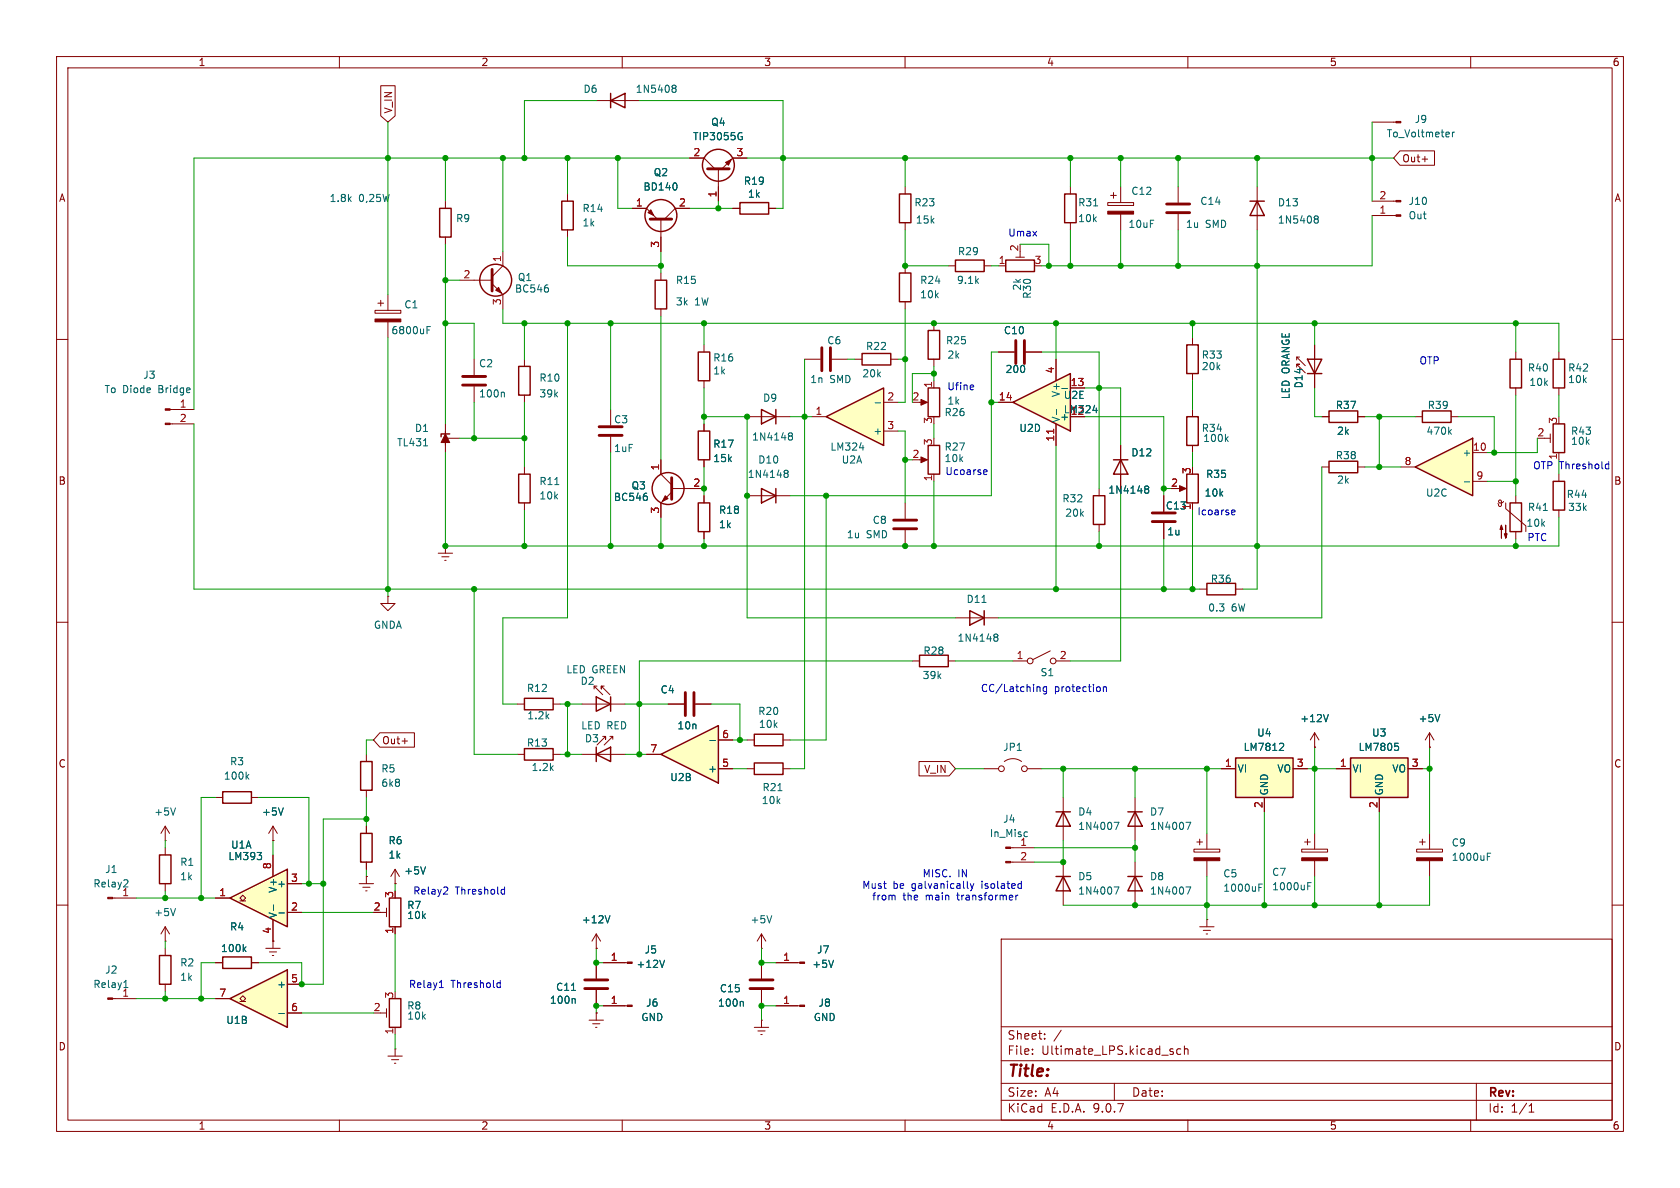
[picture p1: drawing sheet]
<svg xmlns="http://www.w3.org/2000/svg" width="297mm" height="210mm" viewBox="0 0 297 210" stroke-linecap="round" stroke-linejoin="round" font-family="sans-serif">
<defs><g id="words">
<text font-size="2.8" fill="#840000" x="178" y="190.9">Title:</text>
<g font-size="2.1" fill="#840000">
<text x="178" y="184">Sheet:</text>
<text x="178" y="186.7">File:</text>
<text x="184.1" y="186.7">Ultimate_LPS.kicad_sch</text>
<text x="178" y="196.9">KiCad</text>
<text x="178" y="194.1">Size:</text>
<text x="184.7" y="194.1">A4</text>
<text x="185.7" y="196.9">E.D.A.</text>
<text x="193.3" y="196.9">9.0.7</text>
<text x="200" y="194.1">Date:</text>
<text x="263" y="194.3">Rev:</text>
<text x="263" y="196.9">Id:</text>
<text x="267.1" y="196.9">1/1</text>
</g>
<g font-size="1.8" fill="#840000">
<text x="35" y="11.9">1</text>
<text x="85" y="11.9">2</text>
<text x="135" y="11.9">3</text>
<text x="185" y="11.9">4</text>
<text x="235" y="11.9">5</text>
<text x="285" y="11.9">6</text>
<text x="69.5" y="20.2" transform="rotate(-90 69.5 20.2)">V_IN</text>
<text x="247.8" y="28.9">Out+</text>
<text x="10.3" y="35.9">A</text>
<text x="285.3" y="35.9">A</text>
<text x="10.3" y="85.9">B</text>
<text x="285.3" y="85.9">B</text>
<text x="67.5" y="131.8">Out+</text>
<text x="10.3" y="135.9">C</text>
<text x="163.3" y="136.8">V_IN</text>
<text x="285.3" y="135.9">C</text>
<text x="10.3" y="185.9">D</text>
<text x="285.3" y="185.9">D</text>
<text x="35" y="199.9">1</text>
<text x="85" y="199.9">2</text>
<text x="135" y="199.9">3</text>
<text x="185" y="199.9">4</text>
<text x="235" y="199.9">5</text>
<text x="285" y="199.9">6</text>
</g>
<g font-size="1.8" fill="#006464">
<text x="103.1" y="16.6">D6</text>
<text x="112.3" y="16.6">1N5408</text>
<text x="125.6" y="22.5">Q4</text>
<text x="250" y="21.9">J9</text>
<text x="122.4" y="25">TIP3055G</text>
<text x="245.1" y="24.5">To_Voltmeter</text>
<text x="58.2" y="35.9">1.8k</text>
<text x="63.4" y="35.9">0,25W</text>
<text x="113.7" y="33.9">BD140</text>
<text x="115.5" y="31.3">Q2</text>
<text x="131.4" y="32.9">R19</text>
<text x="132.1" y="35.2">1k</text>
<text x="199.9" y="34.6">C12</text>
<text x="80.5" y="39.5">R9</text>
<text x="102.9" y="37.7">R14</text>
<text x="102.9" y="40.2">1k</text>
<text x="161.6" y="36.7">R23</text>
<text x="161.8" y="39.7">15k</text>
<text x="190.5" y="39.5">10k</text>
<text x="190.5" y="36.7">R31</text>
<text x="199.4" y="40.5">10uF</text>
<text x="209.6" y="40.5">1u</text>
<text x="212.1" y="36.4">C14</text>
<text x="213.1" y="40.5">SMD</text>
<text x="225.8" y="36.7">D13</text>
<text x="225.8" y="39.7">1N5408</text>
<text x="248.9" y="36.4">J10</text>
<text x="248.9" y="39">Out</text>
<text x="169.2" y="45.3">R29</text>
<text x="90.9" y="51.9">BC546</text>
<text x="91.4" y="49.9">Q1</text>
<text x="119.4" y="50.4">R15</text>
<text x="162.6" y="52.9">10k</text>
<text x="162.6" y="50.4">R24</text>
<text x="169.1" y="50.4">9.1k</text>
<text x="180.7" y="51.5" transform="rotate(-90 180.7 51.5)">2k</text>
<text x="182.5" y="52.9" transform="rotate(-90 182.5 52.9)">R30</text>
<text x="69.1" y="59.3">6800uF</text>
<text x="71.4" y="54.7">C1</text>
<text x="119.4" y="54.2">3k</text>
<text x="122.8" y="54.2">1W</text>
<text x="177.4" y="59.3">C10</text>
<text x="84.6" y="65.1">C2</text>
<text x="126" y="64.1">R16</text>
<text x="146.2" y="61.1">C6</text>
<text x="153" y="62.1">R22</text>
<text x="167.1" y="61.1">R25</text>
<text x="167.4" y="63.6">2k</text>
<text x="212.4" y="65.6">20k</text>
<text x="212.4" y="63.6">R33</text>
<text x="270" y="65.9">R40</text>
<text x="277.1" y="65.9">R42</text>
<text x="18.4" y="69.7">To Diode</text>
<text x="25.2" y="67.2">J3</text>
<text x="28.1" y="69.7">Bridge</text>
<text x="84.6" y="70.5">100n</text>
<text x="95.3" y="70.5">39k</text>
<text x="95.3" y="67.7">R10</text>
<text x="126" y="66.4">1k</text>
<text x="134.8" y="71.2">D9</text>
<text x="143.2" y="67.9">1n</text>
<text x="146.7" y="67.9">SMD</text>
<text x="152.4" y="66.9">20k</text>
<text x="167.4" y="71.7">1k</text>
<text x="177.7" y="66.1">200</text>
<text x="187.6" y="70.3" transform="rotate(-90 187.6 70.3)">V+</text>
<text x="188" y="70.7">U2E</text>
<text x="228.2" y="70.7" transform="rotate(-90 228.2 70.7)">LED ORANGE</text>
<text x="230.5" y="68.7" transform="rotate(-90 230.5 68.7)">D14</text>
<text x="270.3" y="68.4">10k</text>
<text x="277.1" y="67.9">10k</text>
<text x="73.3" y="76.6">D1</text>
<text x="108.5" y="75">C3</text>
<text x="154.3" y="77.1">+</text>
<text x="166.9" y="73.8">R26</text>
<text x="180.1" y="76.6">U2D</text>
<text x="187.3" y="74.5">+</text>
<text x="187.6" y="74.8" transform="rotate(-90 187.6 74.8)">V-</text>
<text x="188" y="73.3">LM324</text>
<text x="189.2" y="73.4">12</text>
<text x="212.4" y="76.6">R34</text>
<text x="236.1" y="72.5">R37</text>
<text x="236.3" y="77.1">2k</text>
<text x="252.1" y="77.1">470k</text>
<text x="252.3" y="72.5">R39</text>
<text x="277.6" y="77.1">R43</text>
<text x="70.1" y="79.1">TL431</text>
<text x="108.5" y="80.1">1uF</text>
<text x="126" y="81.9">15k</text>
<text x="126" y="79.3">R17</text>
<text x="132.9" y="78.1">1N4148</text>
<text x="133.9" y="82.1">D10</text>
<text x="146.7" y="79.9">LM324</text>
<text x="148.7" y="82.1">U2A</text>
<text x="166.9" y="81.9">10k</text>
<text x="166.9" y="79.9">R27</text>
<text x="199.9" y="80.9">D12</text>
<text x="212.6" y="78.3">100k</text>
<text x="236.1" y="81.4">R38</text>
<text x="258.4" y="80.9">+</text>
<text x="277.6" y="78.8">10k</text>
<text x="95.3" y="88.5">10k</text>
<text x="95.3" y="86">R11</text>
<text x="108.4" y="88.7">BC546</text>
<text x="111.5" y="86.7">Q3</text>
<text x="132.1" y="84.7">1N4148</text>
<text x="187.7" y="89">R32</text>
<text x="195.8" y="87.5">1N4148</text>
<text x="212.9" y="88">10k</text>
<text x="213.1" y="84.7">R35</text>
<text x="236.3" y="85.7">2k</text>
<text x="252" y="88">U2C</text>
<text x="276.9" y="88.2">R44</text>
<text x="127" y="91">R18</text>
<text x="127" y="93.6">1k</text>
<text x="149.6" y="95.4">1u</text>
<text x="153.1" y="95.4">SMD</text>
<text x="154.2" y="92.8">C8</text>
<text x="188.2" y="91.5">20k</text>
<text x="206" y="90.3">C13</text>
<text x="206.3" y="94.8">1u</text>
<text x="269.8" y="93.3">10k</text>
<text x="270" y="90.5">R41</text>
<text x="277.1" y="90.5">33k</text>
<text x="170.8" y="106.8">D11</text>
<text x="214" y="103.2">R36</text>
<text x="66" y="111.4">GNDA</text>
<text x="169.2" y="113.6">1N4148</text>
<text x="213.5" y="108.3">0.3</text>
<text x="217.7" y="108.3">6W</text>
<text x="100" y="119.2">LED GREEN</text>
<text x="163.2" y="115.9">R28</text>
<text x="183.9" y="119.7">S1</text>
<text x="93" y="122.5">R12</text>
<text x="102.5" y="121.3">D2</text>
<text x="116.7" y="122.8">C4</text>
<text x="163" y="120.2">39k</text>
<text x="93.1" y="127.4">1.2k</text>
<text x="102.7" y="129.1">LED RED</text>
<text x="103.3" y="131.4">D3</text>
<text x="119.7" y="129.1">10n</text>
<text x="133.9" y="126.6">R20</text>
<text x="134.1" y="128.9">10k</text>
<text x="222.1" y="130.4">U4</text>
<text x="229.8" y="127.9">+12V</text>
<text x="242.5" y="130.4">U3</text>
<text x="250.7" y="127.9">+5V</text>
<text x="40.6" y="135.5">R3</text>
<text x="67.3" y="136.8">R5</text>
<text x="93" y="132.2">R13</text>
<text x="93.9" y="136.5">1.2k</text>
<text x="125.1" y="136.8">+</text>
<text x="177.2" y="132.9">JP1</text>
<text x="218.7" y="136.8">VI</text>
<text x="219.8" y="132.9">LM7812</text>
<text x="225.7" y="136.8">VO</text>
<text x="239" y="136.8">VI</text>
<text x="240.1" y="132.9">LM7805</text>
<text x="246" y="136.8">VO</text>
<text x="39.5" y="138">100k</text>
<text x="67.3" y="139.3">6k8</text>
<text x="118.4" y="138.3">U2B</text>
<text x="134.6" y="142.3">10k</text>
<text x="134.7" y="140.1">R21</text>
<text x="224.4" y="140.7" transform="rotate(-90 224.4 140.7)">GND</text>
<text x="244.7" y="140.7" transform="rotate(-90 244.7 140.7)">GND</text>
<text x="27.2" y="144.4">+5V</text>
<text x="46.2" y="144.4">+5V</text>
<text x="68.6" y="149.5">R6</text>
<text x="174.9" y="148.2">In_Misc</text>
<text x="177.2" y="145.6">J4</text>
<text x="180.3" y="149.6">1</text>
<text x="190.5" y="144.4">D4</text>
<text x="190.5" y="146.9">1N4007</text>
<text x="203.2" y="144.4">D7</text>
<text x="203.2" y="146.9">1N4007</text>
<text x="256.5" y="149.8">C9</text>
<text x="18.5" y="154.5">J1</text>
<text x="31.8" y="153.3">R1</text>
<text x="31.8" y="155.8">1k</text>
<text x="40.3" y="152.2">LM393</text>
<text x="40.8" y="150.2">U1A</text>
<text x="68.6" y="152">1k</text>
<text x="71.4" y="154.8">+5V</text>
<text x="190.5" y="155.8">D5</text>
<text x="203.2" y="155.8">D8</text>
<text x="216.2" y="155.3">C5</text>
<text x="224.8" y="155">C7</text>
<text x="256.5" y="152.4">1000uF</text>
<text x="16.4" y="157.1">Relay2</text>
<text x="21.5" y="158.5">1</text>
<text x="48.9" y="157.1">+</text>
<text x="49.1" y="157.9" transform="rotate(-90 49.1 157.9)">V+</text>
<text x="71.9" y="160.9">R7</text>
<text x="190.5" y="158.3">1N4007</text>
<text x="203.2" y="158.3">1N4007</text>
<text x="216.2" y="157.8">1000uF</text>
<text x="224.8" y="157.6">1000uF</text>
<text x="27.2" y="162.2">+5V</text>
<text x="40.6" y="164.7">R4</text>
<text x="49.1" y="162.4" transform="rotate(-90 49.1 162.4)">V-</text>
<text x="71.9" y="162.7">10k</text>
<text x="102.8" y="163.4">+12V</text>
<text x="132.6" y="163.4">+5V</text>
<text x="18.5" y="172.3">J2</text>
<text x="31.8" y="171">R2</text>
<text x="31.8" y="173.6">1k</text>
<text x="39" y="168.5">100k</text>
<text x="112.4" y="171.3">+12V</text>
<text x="113.9" y="168.8">J5</text>
<text x="143.5" y="171.3">+5V</text>
<text x="144.4" y="168.8">J7</text>
<text x="16.4" y="174.9">Relay1</text>
<text x="21.5" y="176.3">1</text>
<text x="48.9" y="174.9">+</text>
<text x="71.9" y="178.7">R8</text>
<text x="97.1" y="177.6">100n</text>
<text x="98.2" y="175.4">C11</text>
<text x="114.1" y="178.2">J6</text>
<text x="126.8" y="178.2">100n</text>
<text x="127.2" y="175.6">C15</text>
<text x="144.6" y="178.2">J8</text>
<text x="39.9" y="181.2">U1B</text>
<text x="71.9" y="180.4">10k</text>
<text x="113.3" y="180.7">GND</text>
<text x="143.8" y="180.7">GND</text>
</g>
<g font-size="1.8" fill="#a90000">
<text x="122.5" y="27.7">2</text>
<text x="130.1" y="27.7">3</text>
<text x="126.7" y="35" transform="rotate(-90 126.7 35)">1</text>
<text x="243.8" y="35.3">2</text>
<text x="112.3" y="36.6">1</text>
<text x="119.9" y="36.6">2</text>
<text x="243.8" y="37.8">1</text>
<text x="88.6" y="46.4" transform="rotate(-90 88.6 46.4)">1</text>
<text x="116.6" y="43.9" transform="rotate(-90 116.6 43.9)">3</text>
<text x="176.5" y="46.7">1</text>
<text x="180.1" y="44.5" transform="rotate(-90 180.1 44.5)">2</text>
<text x="182.8" y="46.7">3</text>
<text x="81.8" y="49.3">2</text>
<text x="88.6" y="54" transform="rotate(-90 88.6 54)">3</text>
<text x="156.8" y="70.9">2</text>
<text x="161.2" y="70.9">2</text>
<text x="164.8" y="68.7" transform="rotate(-90 164.8 68.7)">1</text>
<text x="176.5" y="70.9">14</text>
<text x="186.4" y="66.1" transform="rotate(-90 186.4 66.1)">4</text>
<text x="189.2" y="68.3">13</text>
<text x="31.7" y="72.1">1</text>
<text x="31.7" y="74.7">2</text>
<text x="144.1" y="73.4">1</text>
<text x="156.8" y="75.9">3</text>
<text x="164.8" y="75" transform="rotate(-90 164.8 75)">3</text>
<text x="271.7" y="77.2">2</text>
<text x="275.3" y="75" transform="rotate(-90 275.3 75)">3</text>
<text x="116.6" y="83.3" transform="rotate(-90 116.6 83.3)">1</text>
<text x="161.2" y="81">2</text>
<text x="164.8" y="78.8" transform="rotate(-90 164.8 78.8)">3</text>
<text x="186.4" y="78.1" transform="rotate(-90 186.4 78.1)">11</text>
<text x="210.6" y="83.9" transform="rotate(-90 210.6 83.9)">3</text>
<text x="248.2" y="82.3">8</text>
<text x="260.3" y="79.8">10</text>
<text x="122.5" y="86.1">2</text>
<text x="164.8" y="85.2" transform="rotate(-90 164.8 85.2)">1</text>
<text x="206.9" y="86.1">2</text>
<text x="260.9" y="84.8">9</text>
<text x="116.6" y="90.9" transform="rotate(-90 116.6 90.9)">3</text>
<text x="210.6" y="90.2" transform="rotate(-90 210.6 90.2)">1</text>
<text x="179.6" y="116.6">1</text>
<text x="187.3" y="116.6">2</text>
<text x="127.6" y="130.6">6</text>
<text x="114.9" y="133.1">7</text>
<text x="127.6" y="135.6">5</text>
<text x="216.5" y="135.6">1</text>
<text x="229.2" y="135.6">3</text>
<text x="236.8" y="135.6">1</text>
<text x="249.5" y="135.6">3</text>
<text x="223.3" y="142.9" transform="rotate(-90 223.3 142.9)">2</text>
<text x="243.6" y="142.9" transform="rotate(-90 243.6 142.9)">2</text>
<text x="48" y="153.7" transform="rotate(-90 48 153.7)">8</text>
<text x="51.4" y="156">3</text>
<text x="180.3" y="152.1">2</text>
<text x="38.7" y="158.5">1</text>
<text x="51.4" y="161">2</text>
<text x="66" y="161">2</text>
<text x="69.6" y="158.8" transform="rotate(-90 69.6 158.8)">3</text>
<text x="48" y="165.2" transform="rotate(-90 48 165.2)">4</text>
<text x="69.6" y="165.2" transform="rotate(-90 69.6 165.2)">1</text>
<text x="51.4" y="173.7">5</text>
<text x="107.9" y="169.9">1</text>
<text x="138.4" y="169.9">1</text>
<text x="38.7" y="176.3">7</text>
<text x="51.4" y="178.8">6</text>
<text x="66" y="178.8">2</text>
<text x="69.6" y="176.6" transform="rotate(-90 69.6 176.6)">3</text>
<text x="107.9" y="177.5">1</text>
<text x="138.4" y="177.5">1</text>
<text x="69.6" y="183" transform="rotate(-90 69.6 183)">1</text>
</g>
<g font-size="1.8" fill="#0000c2">
<text x="178.1" y="42">Umax</text>
<text x="250.8" y="64.6">OTP</text>
<text x="167.4" y="69.2">Ufine</text>
<text x="270.9" y="83.2">OTP</text>
<text x="275.3" y="81.4" transform="rotate(-90 275.3 81.4)">1</text>
<text x="275.7" y="83.2">Threshold</text>
<text x="167" y="84.2">Ucoarse</text>
<text x="211.6" y="91.3">Icoarse</text>
<text x="269.9" y="95.9">PTC</text>
<text x="173.3" y="122.5">CC/Latching</text>
<text x="186.4" y="122.5">protection</text>
<text x="163" y="155.3">MISC.</text>
<text x="169.3" y="155.3">IN</text>
<text x="73" y="158.3">Relay2</text>
<text x="80.5" y="158.3">Threshold</text>
<text x="152.3" y="157.3">Must</text>
<text x="154.1" y="159.4">from</text>
<text x="157.9" y="157.3">be</text>
<text x="159.6" y="159.4">the</text>
<text x="161.3" y="157.3">galvanically</text>
<text x="163.7" y="159.4">main</text>
<text x="169.5" y="159.4">transformer</text>
<text x="173.8" y="157.3">isolated</text>
<text x="72.2" y="174.9">Relay1</text>
<text x="79.7" y="174.9">Threshold</text>
</g>
</g></defs>
<g fill="none" stroke="#840000" stroke-width=".18">
<path d="M10 10h277v190h-277zM12 12h273v186h-273zM60 10v2M105.4 17.8h7.6M110 10v2M160 10v2M210 10v2M260 10v2M78.7 35.6v1.2M100.3 34.3v1.3M111.8 36.8h2.5l1.9 1.9M116.8 38.7v5.8"/>
<path d="M121.9 27.9h2.6l1.9 1.9M121.9 36.8h-2.5l-1.9 1.9M127 29.8v5.8M129.5 36.8h1.3M132.1 27.9h-2.6l-1.9 1.9M135.9 36.8h1.3M160 33v1.3M160 39.4v1.2M189.2 33v1.3M189.2 39.4v1.2M195.8 35.8h4.6v.5h-4.6zM196.3 34.5h1.1"/>
<path d="M196.8 34v1.1M198.1 33v2.8M198.1 37.8v2.8M66.3 54.9h4.6v.5h-4.6zM66.8 53.6h1M67.3 53.1v1M68.6 52.1v2.8M68.6 56.9v2.8M78.7 41.9v1.3M81.3 49.5h5.7M87 50.2l1.9 1.9v2.5M88.9 44.5v2.5l-1.9 1.9"/>
<path d="M100.3 40.6v1.3M116.8 48.3v1.2M116.8 54.6v1.3M160 47v1.3M160 53.3v1.3M165.1 57.2v1.2M167.6 47h1.3M174 47h1.3M176.5 47h1.3M179.6 45.5h1.5M180.3 44.5v1M10 60h2"/>
<path d="M30.1 72.4h4.2M30.1 74.9h4.2M78.7 76.2v2.5M78.7 74.9v5.1M78.7 77.5h2.6M83.8 63.5v2.8M83.8 68.3v2.8M92.7 63.5v1.3M92.7 69.9v1.2M124.5 61v1.2M124.5 67.3v1.3M124.5 74.9v1.3"/>
<path d="M142.2 63.5h2.8M147.1 63.5h2.8M165.1 63.5v1.3M176.5 62.2h2.8M181.4 62.2h2.7M285 60h2M77.5 97.8h2.5M78.1 98.4h1.3M78.6 99.1h.3M78.7 96.5h.1M78.7 96.5v1.3M92.7 82.6v1.2"/>
<path d="M92.7 88.9v1.3M124.5 81.3v1.3M124.5 87.6v1.3M124.5 94v1.3M132.1 87.6h7.6M160 88.9v2.8M160 93.7v2.8M10 110h2M68.6 105.4v1.3h1.2l-1.2 1.3-1.3-1.3h1.3M68.6 105.4h.1M285 110h2M64.8 133.4v1.2"/>
<path d="M64.8 139.7v1.3M91.4 133.4h1.3M91.4 124.5h1.3M97.8 133.4h1.3M97.8 124.5h1.3M132.1 135.9h1.2M138.4 135.9h1.3M38.1 141h1.3M44.4 141h1.3M10 160h2M105.4 167.6h.1M105.4 165.1l-.8 1.3"/>
<path d="M105.4 165.1l.8 1.3M105.4 165.1v2.5M105.4 170.2v2.8M105.4 175v2.8M106.7 170.2h4.2M106.7 177.8h4.2M134.6 167.6h.1M134.6 165.1v2.5M134.6 170.2v2.8M134.6 175v2.8M134.6 165.1l-.7 1.3M134.6 165.1l.8 1.3"/>
<path d="M137.2 170.2h4.2M137.2 177.8h4.2M177 166h108v32h-108zM285 160h2M60 198v2M110 198v2M133.3 181.6h2.6M134 182.2h1.3M134.5 182.9h.2M134.6 180.3h.1M134.6 180.3v1.3M160 198v2"/>
<path d="M177 194.5h108M177 191.5h108M177 187.5h108M177 181.5h108M182.5 186.3v.1M182.5 185.5v.1M184.7 183.6v.1M184.7 182.8v.1M187.6 182.1l-1.3 2M197 191.5v3M207.2 185.9l.3 .2-.3 .3M207.2 185.4l.2 .1"/>
<path d="M208.7 185.5l-.4-.1-.3 .3v.4l.2 .2h.5M209.4 185.5l.2-.1 .4 .1v.9M209.4 184.9v1.5M210 198v2M260 198v2M261 191.5v6.5M270.3 196.6h.9M270.3 195.5l.4-.4v1.5"/>
</g>
<g fill="none" stroke="#840000" stroke-width=".25">
<path d="M107.9 17.8l2.6-1.3v2.6zM107.9 16.5v2.6M77.7 36.8h2.1v5.1h-2.1zM99.3 35.6h2v5h-2zM130.8 35.8h5.1v2h-5.1zM159 34.3h2v5.1h-2zM188.2 34.3h2v5.1h-2zM115.8 49.5h2.1v5.1h-2.1zM159 48.3h2v5h-2zM164.1 58.4h2v5.1h-2zM168.9 46h5.1v2h-5.1zM177.8 46h5.1v2h-5.1z"/>
<path d="M79.5 76.7h-1.5v.5M91.7 64.8h2v5.1h-2zM123.4 62.2h2.1v5.1h-2.1zM123.4 76.2h2.1v5.1h-2.1zM91.7 83.8h2v5.1h-2zM123.4 88.9h2.1v5.1h-2.1zM134.6 86.4l2.6 1.2-2.6 1.3zM137.2 86.4v2.5M39.4 140h5v2h-5zM63.8 134.6h2v5.1h-2zM92.7 132.3h5.1v2.1h-5.1zM92.7 123.4h5.1v2.1h-5.1z"/>
<path d="M133.3 134.9h5.1v2h-5.1z"/>
<circle cx="116.8" cy="38.1" r="2.82"/>
<circle cx="127" cy="29.2" r="2.82"/>
<circle cx="87.6" cy="49.5" r="2.82"/>
</g>
<g fill="none" stroke="#006464" stroke-width=".18">
<path d="M118.9 15.5l.1 .1M118.9 15.1h.4l.2 .1v.2l-.2 .2M119 15.6h.3M119 15.6l-.1 .1M119.3 15.6l.2 .2v.4l-.2 .1h-.4M119.6 32.5l.1 .3-.1 .7M130.9 23.4l.3 .1M131 24.2h.2v.4l-.3 .1M193.3 36.4h.8M75.5 58.3h.4M75.5 57.7h.6M96.8 50.9l.2 .2-.2 .5"/>
<path d="M74.9 78.8h.7M89 69.3l.2 .2v.7M98.1 85.7h.7M138.7 83.6l.2 .1M138.7 83.2l.4-.1 .2 .2v.1l-.2 .3M138.9 83.7h.2M138.9 83.7h-.2M139.1 83.7l.2 .2v.4l-.2 .1-.4-.1M43.6 137.3l.4 .4M44 136.9l-.5 .5M137.5 139.8h.8M101 175.1h.8"/>
<path d="M101.5 176.5l.2 .2v.7M107.8 161.9l-.4 1.2M117.5 169.7l-.4 1.3M131.2 177l.2 .2v.7M136.4 161.9l-.4 1.2M147.4 169.7l-.5 1.3"/>
</g>
<g fill="#840000" stroke="#840000" stroke-width=".18">
<path d="M195.8 37.3h4.6v.5h-4.6z"/>
<path d="M110.9 170.1h.9v.2h-.9z"/>
<path d="M110.9 177.7h.9v.2h-.9z"/>
<path d="M128.3 28.7l1-.5-.5 1z"/>
<path d="M115.1 37.1l.5 1-1-.5z"/>
<path d="M141.4 177.7h.8v.2h-.8z"/>
<path d="M141.4 170.1h.8v.2h-.8z"/>
<path d="M29.2 72.3h.9v.2h-.9z"/>
<path d="M29.2 74.8h.9v.3h-.9z"/>
<path d="M78.7 76.7l.8 1.5h-1.5z"/>
<path d="M87.6 51.3l.5-.5 .5 1z"/>
<path d="M66.3 56.4h4.6v.5h-4.6z"/>
</g>
<g fill="none" stroke="#840000" stroke-width=".51">
<path d="M114.9 38.7h3.8M125.1 29.8h3.8M87 47.6v3.8M81.8 66.5h4.1M81.8 68.1h4.1M145.3 61.5v4M146.8 61.5v4M179.6 60.2v4.1M181.1 60.2v4.1M158 91.9h4.1M158 93.5h4.1M103.4 174.8h4"/>
<path d="M103.4 173.2h4M132.6 174.8h4.1M132.6 173.2h4.1"/>
</g>
<path d="M40.6 176.5l10.2-5v10.1z" fill="#ffffc2"/>
<path d="M152.4 62.5h5.1v2h-5.1zM164.1 68.6h2v5.1h-2zM40.6 176.5l10.2-5v10.1z" fill="none" stroke="#840000" stroke-width=".25"/>
<path d="M151.1 63.5h1.3M157.5 63.5h1.2M162.6 71.1h1M165.1 67.3v1.3M38.1 176.5h2.5M42.4 177h.5l-.5-.5 .5-.5 .5 .5-.5 .5h.5M50.8 174h2.5M50.8 179.1h2.5" fill="none" stroke="#840000" stroke-width=".18"/>
<path d="M49.3 179.2h1" fill="none" stroke="#006464" stroke-width=".18"/>
<path d="M162.8 70.6l1.2 .5-1.2 .5z" fill="#840000" stroke="#840000" stroke-width=".18"/>
<path d="M146 73.7l10.2-5.1v10.1z" fill="#ffffc2"/>
<path d="M134.6 72.4l2.6 1.3-2.6 1.2zM137.2 72.4v2.5M146 73.7l10.2-5.1v10.1zM164.1 78.7h2v5.1h-2zM196.8 81.3h2.6M198.1 81.3l1.3 2.5h-2.6zM213.4 103.1h5v2.1h-5zM28.2 168.9h2v5.1h-2zM39.4 169.2h5v2h-5z" fill="none" stroke="#840000" stroke-width=".25"/>
<g fill="none" stroke="#840000" stroke-width=".18">
<path d="M132.1 73.7h7.6M143.5 73.7h2.5M156.2 76.2h2.5M156.2 71.1h2.5M198.1 78.7v7.7M162.6 81.3h1M165.1 83.8v1.3M212.1 104.1h1.3M218.4 104.1h1.3M29.2 167.6v1.3M29.2 174v1.3M38.1 170.2h1.3"/>
<path d="M44.4 170.2h1.3"/>
</g>
<g fill="none" stroke="#006464" stroke-width=".18">
<path d="M139.5 77l.1 .1M139.5 76.6l.4-.1 .1 .1 .1 .2-.2 .3M139.6 77.1h.3M139.6 77.1h-.1M139.9 77.1l.2 .2-.1 .4-.1 .1-.4-.1M151.9 79.2h.8M154.7 71.2h1M202.5 86.4l.1 .1M202.5 86l.3-.1 .2 .1 .1 .2-.3 .3M202.6 86.5h.2M202.6 86.5h-.1M202.8 86.5l.3 .2-.1 .4-.2 .1-.3-.1"/>
<path d="M43.1 167.7l.4 .5M43.5 167.4l-.5 .5"/>
</g>
<path d="M162.8 80.8l1.2 .5-1.2 .5z" fill="#840000" stroke="#840000" stroke-width=".18"/>
<path d="M40.6 158.8l10.2-5.1v10.1z" fill="#ffffc2"/>
<g fill="none" stroke="#840000" stroke-width=".25">
<path d="M209.8 61h2v5h-2zM209.8 73.7h2v5h-2zM231.1 63.5h2.6l-1.3 2.5zM231.1 66h2.6M193.3 87.6h2v5.1h-2zM209.8 83.8h2v5.1h-2zM162.6 115.8h5v2.1h-5zM171.4 108l2.6 1.2-2.6 1.3zM174 108v2.5M28.2 151.1h2v5.1h-2zM40.6 158.8l10.2-5.1v10.1zM186.7 154.9h2.5"/>
<path d="M186.7 143.5h2.5M188 154.9l1.2 2.6h-2.5zM188 143.5l1.2 2.6h-2.5zM199.4 143.5h2.5M200.7 143.5l1.2 2.6h-2.5z"/>
<circle cx="118.1" cy="86.4" r="2.82"/>
</g>
<g fill="none" stroke="#840000" stroke-width=".18">
<path d="M210.8 59.7v1.3M210.8 66v1.3M210.8 72.4v1.3M210.8 78.7v1.3M229.2 64.9v-.5h.5h-.5l1.6 1.5M229.2 63.1v.5M229.7 63.1h-.5l1.6 1.5M232.4 61v7.6M116.8 81.3v2.5l1.9 1.9M118.7 86.4h5.8M118.7 87l-1.9 1.9v2.5M194.3 86.4v1.2"/>
<path d="M194.3 92.7v1.3M205.7 87.6v2.8M205.7 92.5v2.8M208.3 86.4h1M210.8 88.9v1.3M161.3 116.8h1.3M167.6 116.8h1.3M168.9 109.2h7.6M179.1 116.8h2.5M185.7 115.1l-3.1 1.5M186.7 116.8h2.5M174 135.9h2.5"/>
<path d="M177.5 134.6a2.54 2.54 0 0 1 3.1 0M181.6 135.9h2.5M19.9 158.8h4.2M29.2 148.6h.1M29.2 146.1v2.5M29.2 149.9v1.2M29.2 156.2v1.3M29.2 146.1l-.8 1.2M29.2 146.1l.8 1.2M38.1 158.8h2.5M42.4 159.3h.5l-.5-.5 .5-.6 .5 .6-.5 .5h.5M48.3 148.6h.1"/>
<path d="M48.3 146.1v2.5M48.3 151.1v3.8M48.3 146.1l-.8 1.2M48.3 146.1l.7 1.2M50.8 156.2h2.5M178.7 149.9h4.2M178.7 152.4h4.2M188 141v7.6M188 152.4v7.6M200.7 141v7.6M19.9 176.5h4.2M29.2 166.4h.1"/>
<path d="M29.2 163.8v2.6M29.2 163.8l-.8 1.3M29.2 163.8l.8 1.3M47 167.6h2.5M47.6 168.3h1.3M48.1 168.9h.3M48.3 166.4h.1M48.3 162.6v5M50.8 161.3h2.5"/>
<circle cx="182.1" cy="116.8" r=".51"/>
<circle cx="186.2" cy="116.8" r=".51"/>
<circle cx="177" cy="135.9" r=".51"/>
<circle cx="181.1" cy="135.9" r=".51"/>
</g>
<g fill="none" stroke="#006464" stroke-width=".18">
<path d="M216.8 77.6l.3 .4M217.1 77.2l-.5 .5M114.3 87.7l.2 .2-.2 .5M173.6 106.5h.7M175.8 112.6h.1M175.8 112.1h.4l.2 .1v.2l-.2 .2M175.9 112.6h.3M175.9 112.6l-.1 .1M176.2 112.6l.2 .3v.3l-.2 .2-.4-.1M22.4 155.5l.2 .3v.3l-.8 .7M31 142.8l-.4 1.3M45.5 150.7h.7l-.4 .5"/>
<path d="M46.2 151.3v.5M48.4 160v.9M50.1 142.8l-.4 1.3M181.5 147.1h.1M181.6 147.8l-.1 .1M197 156.8h.8l-.5 1.3M197 145.4h.8l-.5 1.2M209.7 145.4h.8l-.5 1.2M22.1 173.5l.2-.2v1.3M31 160.6l-.4 1.3M49.3 161.4h1"/>
</g>
<g fill="#840000" stroke="#840000" stroke-width=".18">
<path d="M208.5 85.9l1.2 .5-1.2 .5z"/>
<path d="M117.6 87.6l.5 .5-1 .5z"/>
<path d="M19 176.4h.9v.3h-.9z"/>
<path d="M19 158.6h.9v.3h-.9z"/>
<path d="M177.8 149.7h.9v.3h-.9z"/>
<path d="M177.8 152.3h.9v.2h-.9z"/>
</g>
<path d="M118.7 84.5v3.8M203.7 90.7h4.1M203.7 92.2h4.1" fill="none" stroke="#840000" stroke-width=".51"/>
<path d="M218.4 134h10.2v7h-10.2z" fill="#ffffc2"/>
<path d="M218.4 134h10.2v7h-10.2zM199.4 154.9h2.5M200.7 154.9l1.2 2.6h-2.5z" fill="none" stroke="#840000" stroke-width=".25"/>
<g fill="none" stroke="#840000" stroke-width=".18">
<path d="M215.9 135.9h2.5M228.6 135.9h2.5M200.7 152.4v7.6M211.1 150.1h4.5v.5h-4.5zM211.6 148.8h1M212.1 148.3v1.1M213.4 147.3v2.8M213.4 152.1v2.8M223.5 141v2.5M212.1 163.8h2.5M212.7 164.5h1.3M213.2 165.1h.3"/>
<path d="M213.4 162.6h.1M213.4 162.6v1.2"/>
</g>
<path d="M226.4 131.4l.4 .1 .1 .3-.7 .9h.7M209.7 156.8h.8l-.5 1.3M222.6 156.9h.4M222.6 156.3h.6" fill="none" stroke="#006464" stroke-width=".18"/>
<path d="M211.1 151.6h4.5v.5h-4.5z" fill="#840000" stroke="#840000" stroke-width=".18"/>
<path d="M250.2 82.6l10.1-5.1v10.1z" fill="#ffffc2"/>
<path d="M234.9 81.5h5.1v2.1h-5.1zM250.2 82.6l10.1-5.1v10.1z" fill="none" stroke="#840000" stroke-width=".25"/>
<path d="M233.7 82.6h1.2M240 82.6h1.3M247.6 82.6h2.6M260.3 80h2.6M260.3 85.1h2.6" fill="none" stroke="#840000" stroke-width=".18"/>
<path d="M258.9 85.2h.9" fill="none" stroke="#006464" stroke-width=".18"/>
<path d="M116.8 133.4l10.2-5.1v10.1z" fill="#ffffc2"/>
<g fill="none" stroke="#840000" stroke-width=".25">
<path d="M234.9 72.6h5.1v2.1h-5.1zM251.5 72.6h5v2.1h-5zM267 63.5h2v5.1h-2zM274.6 63.5h2v5.1h-2zM274.6 74.9h2v5.1h-2zM267 88.9h2v5.1h-2zM274.6 85.1h2v5.1h-2zM105.4 133.4l2.5-1.3v2.5zM105.4 123.2l2.5 1.3-2.5 1.2zM105.4 132.1v2.5M107.9 123.2v2.5M116.8 133.4l10.2-5.1v10.1z"/>
<path d="M133.3 129.8h5.1v2h-5.1zM68.8 176.5h2.1v5.1h-2.1z"/>
</g>
<g fill="none" stroke="#840000" stroke-width=".18">
<path d="M107.9 72.4v2.8M107.9 77.2v2.8M233.7 73.7h1.2M240 73.7h1.3M250.2 73.7h1.3M256.5 73.7h1.3M268 62.2v1.3M268 68.6v1.3M273 77.5h1.1M274.1 76.7v1.5M275.6 62.2v1.3M275.6 68.6v1.3"/>
<path d="M265.2 88.9l-.3-.3 .3-.2 .2 .2v.7l-.1 .2h-.3l-.2-.5M265.8 88.6l-.3 .3h-.3M266.2 88.9v1l3.5 3.1v1M268 87.6v1.3M268 94v1.3M275.6 80v1.3M275.6 83.8v1.3M275.6 90.2v1.2M102.9 133.4h7.6M102.9 124.5h7.6M105 121.8v-.5l1.6 1.5M105 121.3h.5"/>
<path d="M106.6 130.2h.5v.5v-.5l-1.6 1.5M106.8 121.3h-.5v.5v-.5l1.5 1.5M107.8 130.2h.5M108.3 130.7v-.5l-1.5 1.5M114.3 133.4h2.5M118.1 124.5h2.8M122.9 124.5h2.8M127 135.9h2.5M127 130.8h2.5M132.1 130.8h1.2M138.4 130.8h1.3M232.4 132.1h.1"/>
<path d="M232.4 129.5l-.8 1.3M232.4 129.5l.8 1.3M232.4 129.5v2.6M252.7 132.1h.1M252.7 129.5l-.7 1.3M252.7 129.5l.8 1.3M252.7 129.5v2.6M230.1 150.1h4.6v.5h-4.6zM230.6 148.8h1M231.1 148.3v1.1M232.4 147.3v2.8M232.4 152.1v2.8"/>
<path d="M250.4 150.1h4.6v.5h-4.6zM251 148.8h1M251.5 148.3v1.1M252.7 147.3v2.8M252.7 152.1v2.8M67.3 179.1h1M68.3 178.3v1.5M68.6 186.7h2.5M69.2 187.3h1.3M69.7 188h.3M69.8 185.4h.1M69.8 181.6v1.3"/>
<path d="M69.8 185.4v1.3"/>
</g>
<path d="M256.2 76.3l.4 .5M256.6 75.9l-.5 .5M272.8 90.2h.8M125.5 130.9h1M234.8 126.3l-.4 1.3M254.5 126.3l-.4 1.3M231.2 156.6h.4M231.2 156h.6M262.9 151.4h.5M262.9 150.8h.6" fill="none" stroke="#006464" stroke-width=".18"/>
<path d="M105.9 75.4h4.1M105.9 77h4.1M121.2 122.4v4.1M122.7 122.4v4.1" fill="none" stroke="#840000" stroke-width=".51"/>
<g fill="#840000" stroke="#840000" stroke-width=".18">
<path d="M265.4 92.8l.3 .8h-.5l.2-.8v2.3z"/>
<path d="M266.2 92.8v2.3l-.3-.7h.5l-.2 .7z"/>
<path d="M250.4 151.6h4.6v.5h-4.6z"/>
<path d="M230.1 151.6h4.6v.5h-4.6z"/>
</g>
<path d="M238.8 134h10.1v7h-10.1z" fill="#ffffc2"/>
<path d="M221 35.6h2.5M222.2 35.6l1.3 2.5h-2.5zM238.8 134h10.1v7h-10.1zM63.8 147.3h2v5.1h-2zM68.8 158.8h2.1v5h-2.1z" fill="none" stroke="#840000" stroke-width=".25"/>
<g fill="none" stroke="#840000" stroke-width=".18">
<path d="M208.3 33v2.8M208.3 37.8v2.8M222.2 33v7.6M242.6 21.6h4.2M242.6 38.1h4.2M242.6 35.6h4.2M186.7 63.5v3.8M186.7 74.9v3.8M236.2 135.9h2.6M248.9 135.9h2.6M63.5 156.2h2.5M64.1 156.8h1.3"/>
<path d="M64.6 157.5h.3M64.8 154.9h.1M64.8 146.1v1.2M64.8 152.4v1.3M64.8 154.9v1.3M69.8 156.2h.1M69.8 153.7v2.5M69.8 153.7l-.7 1.2M69.8 153.7l.8 1.2M243.8 141v2.5M67.3 161.3h1M68.3 160.5v1.6"/>
<path d="M69.8 163.8v1.3"/>
</g>
<path d="M232.4 38.7h.2M232.4 38.2h.4l.2 .1 .1 .2-.3 .2M232.6 38.7h.2M232.6 38.7l-.2 .1M232.8 38.7l.3 .3-.1 .3-.2 .1h-.4M256.8 23.4v.8M257.1 23.4l-.3 .2M186.8 72.3v1M193.2 72.5h.8M246.6 131.4h.6M247 131.9l.3 .2v.3l-.3 .3M75.2 153.2l-.4 1.3" fill="none" stroke="#006464" stroke-width=".18"/>
<g fill="#840000" stroke="#840000" stroke-width=".18">
<path d="M246.8 21.5h.8v.2h-.8z"/>
<path d="M246.8 38h.8v.2h-.8z"/>
<path d="M246.8 35.4h.8v.3h-.8z"/>
</g>
<path d="M206.2 36.1h4.1M206.2 37.6h4.1" fill="none" stroke="#840000" stroke-width=".51"/>
<path d="M186.3 75.9v.7" fill="none" stroke="#a90000" stroke-width=".18"/>
<path d="M179.1 71.1l10.1-5.1v10.2z" fill="#ffffc2"/>
<path d="M179.1 71.1l10.1-5.1v10.2z" fill="none" stroke="#840000" stroke-width=".25"/>
<g fill="none" stroke="#840000" stroke-width=".18">
<path d="M67.3 15.2h2.6v5.3l-1.3 1.1-1.3-1.1zM111.8 36.8h2.5M119.4 36.8h2.5M121.9 27.9h2.6M127 33v2.6M129.5 36.8h1.3M129.5 27.9h2.6M135.9 36.8h1.3M247.5 26.7h6.1v2.5h-6.1l-1.1-1.3zM251.4 28.1h1M116.8 41.9v2.6M124.5 74.9v1.3"/>
<path d="M176.5 71.1h2.6M176.5 62.2h2.8M181.4 62.2h2.7M186.7 63.5v3.8M186.7 74.9v3.8M189.2 68.6h2.6M198.1 78.7v2.6M232.4 61v2.5M232.4 66v2.6M233.7 73.7h1.2M240 73.7h1.3M116.8 81.3v2.5"/>
<path d="M116.8 88.9v2.5M121.9 86.4h2.6M124.5 81.3v1.3M124.5 87.6v1.3M124.5 94v1.3M198.1 83.8v2.6M205.7 87.6v2.8M205.7 92.5v2.8M210.8 88.9v1.3M67.2 129.5h6.1v2.6h-6.1l-1.2-1.3zM71.1 131h.9M114.3 133.4h2.5"/>
<path d="M118.1 124.5h2.8M122.9 124.5h2.8M127 135.9h2.5M127 130.8h2.5M162.5 134.6h5.3l1.1 1.3-1.1 1.3h-5.3zM215.9 135.9h2.5M228.6 135.9h2.5M232.4 132.1h.1M236.2 135.9h2.6M248.9 135.9h2.6M252.7 132.1h.1M38.1 158.8h2.5"/>
<path d="M48.3 148.6h.1M48.3 151.1v3.8M50.8 156.2h2.5M64.8 154.9h.1M64.8 146.1v1.2M64.8 152.4v1.3M69.8 156.2h.1M223.5 141v2.5M243.8 141v2.5M38.1 170.2h1.3M38.1 176.5h2.5M44.4 170.2h1.3"/>
<path d="M48.3 166.4h.1M48.3 162.6v3.8M50.8 174h2.5M50.8 179.1h2.5M50.8 161.3h2.5M69.8 163.8v1.3M105.4 179.1h.1M105.4 167.6h.1M105.4 170.2v2.8M105.4 175v2.8M105.4 179.1v1.2M106.7 170.2h3.8"/>
<path d="M106.7 177.8h3.8M134.6 170.2v2.8M134.6 175v2.8M137.2 170.2h3.8M137.2 177.8h3.8M104.1 180.3h2.6M104.8 181h1.2M105.3 181.6h.2"/>
</g>
<g fill="none" stroke="#006464" stroke-width=".18">
<path d="M119.6 32.5l.1 .3-.1 .7M130.9 23.4l.3 .1M131 24.2h.2v.4l-.3 .1M186.8 72.3v1M187.7 68.7h1M193.2 72.5h.8M114.3 87.7l.2 .2-.2 .5M202.5 86.4l.1 .1M202.5 86l.3-.1 .2 .1 .1 .2-.3 .3M202.6 86.5h.2M202.6 86.5h-.1M202.8 86.5l.3 .2-.1 .4-.2 .1-.3-.1"/>
<path d="M125.5 130.9h1M226.4 131.4l.4 .1 .1 .3-.7 .9h.7M234.8 126.3l-.4 1.3M246.6 131.4h.6M247 131.9l.3 .2v.3l-.3 .3M254.5 126.3l-.4 1.3M45.5 150.7h.7l-.4 .5M46.2 151.3v.5M48.4 160v.9M50.1 142.8l-.4 1.3M75.2 153.2l-.4 1.3M43.1 167.7l.4 .5"/>
<path d="M43.5 167.4l-.5 .5M49.3 179.2h1M49.3 161.4h1M101 175.1h.8M101.5 176.5l.2 .2v.7M107.8 161.9l-.4 1.2M117.5 169.7l-.4 1.3M131.2 177l.2 .2v.7M147.4 169.7l-.5 1.3"/>
</g>
<g fill="none" stroke="#009600" stroke-width=".18">
<path d="M105.4 17.8h-12.7v10.1M113 17.8h25.4v19h-1.2M68.6 21.6v30.5M78.7 27.9v7.7M88.9 27.9v16.6M100.3 27.9v6.4M109.2 27.9v8.9h2.6M121.9 27.9h-87.6v44.5M121.9 36.8h7.6M127 35.6v1.2M132.1 27.9h114.3M160 27.9v5.1"/>
<path d="M189.2 27.9v5.1M198.1 27.9v5.1M208.3 27.9v5.1M222.2 27.9v5.1M242.6 21.6v14M242.6 38.1v8.9h-58.5M68.6 59.7v45.7M78.7 57.2h5.1v6.3M78.7 43.2v31.7M78.7 49.5h2.6M88.9 54.6v2.6h186.7v5M92.7 57.2v6.3"/>
<path d="M100.3 41.9v5.1h16.5M100.3 57.2v52h-11.4v15.3h2.5M107.9 57.2v15.2M116.8 44.5v3.8M116.8 55.9v25.4M124.5 57.2v3.8M160 40.6v6.4h7.6M160 54.6v16.5h-1.3M175.3 47h1.2M180.3 43.2h5.1v3.8M186.7 57.2v6.3M189.2 40.6v6.4"/>
<path d="M198.1 40.6v6.4M208.3 40.6v6.4M210.8 57.2v2.5M222.2 40.6v63.5h-2.5M232.4 57.2v3.8M268 57.2v5M34.3 74.9v29.2h177.8M81.3 77.5h11.4M83.8 71.1v6.4M92.7 71.1v11.5M124.5 73.7h7.6v35.5h36.8M124.5 68.6v6.3"/>
<path d="M139.7 73.7h3.8M142.2 63.5v72.4h-2.5M149.9 63.5h1.2M158.7 76.2h1.3v12.7M158.7 63.5h1.3M165.1 66h-3.8v5.1M165.1 64.8v2.5M165.1 74.9v2.6M175.3 71.1h1.2M176.5 62.2h-1.2v25.4h-35.6M184.1 62.2h10.2v24.2M186.7 78.7v25.4"/>
<path d="M191.8 68.6h6.3v10.1M191.8 73.7h13.9v13.9M210.8 67.3v5.1M232.4 68.6v5.1h1.3M241.3 73.7h8.9M243.8 73.7v8.9M257.8 73.7h6.4v6.3M268 69.9v17.7M271.8 77.5v2.5h-8.9M275.6 69.9v3.8M78.7 80v16.5h196.9v-5.1M92.7 90.2v6.3"/>
<path d="M107.9 80v16.5M116.8 91.4v5.1M124.5 82.6v5M124.5 95.3v1.2M146 87.6v43.2h-6.3M160 81.3h1.3M165.1 85.1v11.4M194.3 94v2.5M198.1 86.4v30.4h-8.9M205.7 95.3v8.8M205.7 86.4h1.3M210.8 80v2.6"/>
<path d="M210.8 90.2v13.9M233.7 82.6v26.6h-57.2M241.3 82.6h6.3M262.9 85.1h5.1M268 95.3v1.2M275.6 81.3v2.5M83.8 104.1v29.3h7.6M161.3 116.8h-48.3v16.6M168.9 116.8h10.2M66 130.8h-1.2v2.6M99.1 124.5h3.8M99.1 133.4h3.8"/>
<path d="M100.3 124.5v8.9M110.5 124.5h7.6M110.5 133.4h3.8M125.7 124.5h5.1v6.3M129.5 135.9h2.6M129.5 130.8h2.6M168.9 135.9h5.1M184.1 135.9h31.8M188 135.9v5.1M200.7 135.9v5.1M213.4 135.9v11.4M231.1 135.9h5.1"/>
<path d="M232.4 132.1v15.2M251.5 135.9h1.2M252.7 132.1v15.2M24.1 158.8h14M29.2 148.6v1.3M29.2 157.5v1.3M38.1 141h-2.5v17.8M45.7 141h8.9v15.2M48.3 148.6v2.5M53.3 156.2h3.8M64.8 144.8h-7.7v29.2h-3.8v-3.8h-7.6M64.8 141v5.1"/>
<path d="M64.8 153.7v1.2M69.8 156.2v1.3M182.9 149.9h17.8M188 148.6v3.8h-5.1M200.7 148.6v3.8M213.4 154.9v7.7M223.5 143.5v16.5M232.4 154.9v5.1M243.8 143.5v16.5M252.7 154.9v5.1h-64.7M24.1 176.5h14M29.2 166.4v1.2"/>
<path d="M29.2 175.3v1.2M38.1 170.2h-2.5v6.3M53.3 161.3h12.7M53.3 179.1h12.7M69.8 165.1v10.2M105.4 167.6v2.6h1.3M106.7 177.8h-1.3v1.3M134.6 167.6v2.6h2.6M137.2 177.8h-2.6v2.5M69.8 182.9v2.5"/>
</g>
<g fill="none" stroke="#0000c2" stroke-width=".18">
<path d="M172 68.1l.1 .3-.6 .1M172.1 68.8l-.1 .1M174.1 83l.3 .1 .1 .3-.6 .1M174.4 83.8l-.3 .1M217.9 90.2h.4v.3l-.6 .1M218.3 90.9l-.4 .1M284 82l.4 .1M284.4 81.6v1.3M284.4 82.8l-.4 .1M183.5 121.4l.4 .2v.6M185 121.5l-.3-.1-.3 .2 .1 .6h.5M185 121.4v1l-.2 .3-.3-.1"/>
<path d="M195.1 121.5l.1-.1 .3 .1 .1 .7M195.1 121.4v.8M78.9 156.8l.3 .2-.1 .3-.7 .8h.8M88.8 157.2l.4 .1M89.2 158l-.4 .1M89.2 156.8v1.3M158.1 158.2l.1 .2v.7M171 156.9l.2 .1M171.5 156.2l.3 .8M171.8 157l-.3 .5M172.2 156.2l-.4 .8M179.6 158.2v.9"/>
<path d="M180 158.2l-.4 .3M180.2 156.2l.4 .1M180.6 155.8v1.2M180.6 157h-.4M77.7 174.6h.7M77.9 173.5l.1-.2v1.3M88.1 173.7l.3 .1M88.4 174.5l-.3 .1M88.4 173.3v1.3"/>
</g>
<path d="M186.3 75.9v.7" fill="none" stroke="#a90000" stroke-width=".18"/>
<g fill="#009600" stroke="#009600" stroke-width=".18">
<circle cx="100.3" cy="133.4" r=".46"/>
<circle cx="64.8" cy="144.8" r=".46"/>
<circle cx="105.4" cy="177.8" r=".46"/>
<circle cx="113" cy="133.4" r=".46"/>
<circle cx="134.6" cy="177.8" r=".46"/>
<circle cx="134.6" cy="170.2" r=".46"/>
<circle cx="78.7" cy="96.5" r=".46"/>
<circle cx="92.7" cy="77.5" r=".46"/>
<circle cx="83.8" cy="104.1" r=".46"/>
<circle cx="83.8" cy="77.5" r=".46"/>
<circle cx="107.9" cy="96.5" r=".46"/>
<circle cx="35.6" cy="176.5" r=".46"/>
<circle cx="29.2" cy="176.5" r=".46"/>
<circle cx="29.2" cy="158.8" r=".46"/>
<circle cx="35.6" cy="158.8" r=".46"/>
<circle cx="130.8" cy="130.8" r=".46"/>
<circle cx="100.3" cy="124.5" r=".46"/>
<circle cx="113" cy="124.5" r=".46"/>
<circle cx="53.3" cy="174" r=".46"/>
<circle cx="57.1" cy="156.2" r=".46"/>
<circle cx="54.6" cy="156.2" r=".46"/>
<circle cx="105.4" cy="170.2" r=".46"/>
<circle cx="160" cy="63.5" r=".46"/>
<circle cx="165.1" cy="57.2" r=".46"/>
<circle cx="165.1" cy="66" r=".46"/>
<circle cx="186.7" cy="57.2" r=".46"/>
<circle cx="194.3" cy="68.6" r=".46"/>
<circle cx="210.8" cy="57.2" r=".46"/>
<circle cx="205.7" cy="86.4" r=".46"/>
<circle cx="232.4" cy="57.2" r=".46"/>
<circle cx="208.3" cy="27.9" r=".46"/>
<circle cx="198.1" cy="27.9" r=".46"/>
<circle cx="208.3" cy="47" r=".46"/>
<circle cx="198.1" cy="47" r=".46"/>
<circle cx="222.2" cy="47" r=".46"/>
<circle cx="222.2" cy="27.9" r=".46"/>
<circle cx="242.6" cy="27.9" r=".46"/>
<circle cx="205.7" cy="104.1" r=".46"/>
<circle cx="210.8" cy="104.1" r=".46"/>
<circle cx="186.7" cy="104.1" r=".46"/>
<circle cx="232.4" cy="135.9" r=".46"/>
<circle cx="243.8" cy="82.6" r=".46"/>
<circle cx="222.2" cy="96.5" r=".46"/>
<circle cx="232.4" cy="160" r=".46"/>
<circle cx="243.8" cy="160" r=".46"/>
<circle cx="268" cy="85.1" r=".46"/>
<circle cx="268" cy="96.5" r=".46"/>
<circle cx="264.2" cy="80" r=".46"/>
<circle cx="252.7" cy="135.9" r=".46"/>
<circle cx="268" cy="57.2" r=".46"/>
<circle cx="243.8" cy="73.7" r=".46"/>
<circle cx="200.7" cy="160" r=".46"/>
<circle cx="213.4" cy="160" r=".46"/>
<circle cx="223.5" cy="160" r=".46"/>
<circle cx="200.7" cy="135.9" r=".46"/>
<circle cx="188" cy="135.9" r=".46"/>
<circle cx="213.4" cy="135.9" r=".46"/>
<circle cx="200.7" cy="149.9" r=".46"/>
<circle cx="188" cy="152.4" r=".46"/>
<circle cx="165.1" cy="96.5" r=".46"/>
<circle cx="160" cy="81.3" r=".46"/>
<circle cx="160" cy="96.5" r=".46"/>
<circle cx="194.3" cy="96.5" r=".46"/>
<circle cx="132.1" cy="73.7" r=".46"/>
<circle cx="175.3" cy="71.1" r=".46"/>
<circle cx="142.2" cy="73.7" r=".46"/>
<circle cx="146" cy="87.6" r=".46"/>
<circle cx="132.1" cy="87.6" r=".46"/>
<circle cx="160" cy="47" r=".46"/>
<circle cx="78.7" cy="27.9" r=".46"/>
<circle cx="100.3" cy="27.9" r=".46"/>
<circle cx="78.7" cy="57.2" r=".46"/>
<circle cx="78.7" cy="49.5" r=".46"/>
<circle cx="88.9" cy="27.9" r=".46"/>
<circle cx="92.7" cy="27.9" r=".46"/>
<circle cx="68.6" cy="27.9" r=".46"/>
<circle cx="100.3" cy="57.2" r=".46"/>
<circle cx="92.7" cy="57.2" r=".46"/>
<circle cx="68.6" cy="104.1" r=".46"/>
<circle cx="160" cy="27.9" r=".46"/>
<circle cx="138.4" cy="27.9" r=".46"/>
<circle cx="189.2" cy="47" r=".46"/>
<circle cx="189.2" cy="27.9" r=".46"/>
<circle cx="185.4" cy="47" r=".46"/>
<circle cx="109.2" cy="27.9" r=".46"/>
<circle cx="127" cy="36.8" r=".46"/>
<circle cx="116.8" cy="47" r=".46"/>
<circle cx="124.5" cy="57.2" r=".46"/>
<circle cx="124.5" cy="73.7" r=".46"/>
<circle cx="124.5" cy="86.4" r=".46"/>
<circle cx="92.7" cy="96.5" r=".46"/>
<circle cx="124.5" cy="96.5" r=".46"/>
<circle cx="116.8" cy="96.5" r=".46"/>
<circle cx="107.9" cy="57.2" r=".46"/>
</g>
<use href="#words"/>
</svg>
